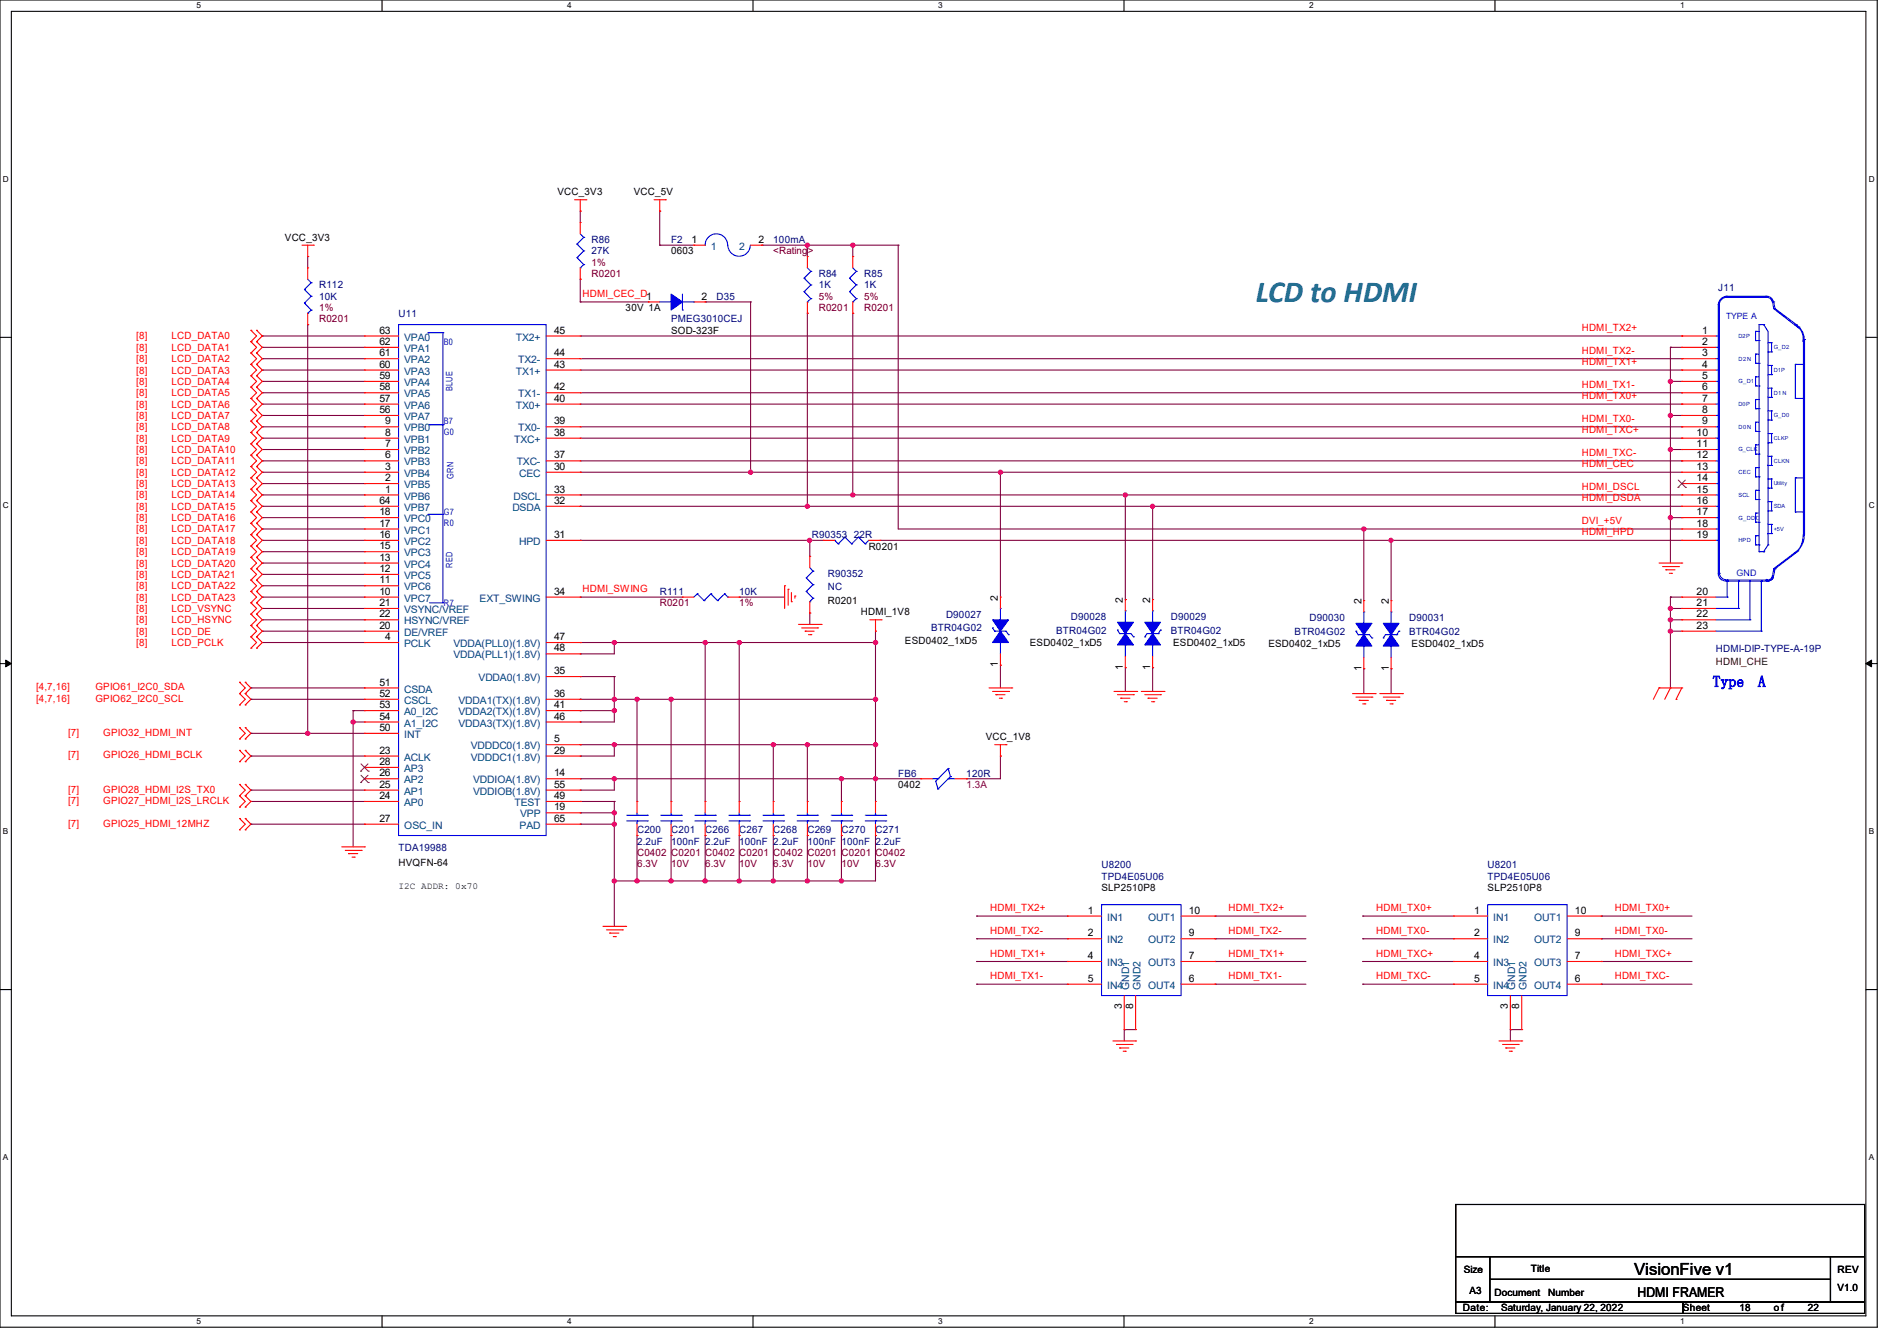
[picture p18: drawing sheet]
<svg xmlns="http://www.w3.org/2000/svg" width="297mm" height="210mm" viewBox="0 0 297 210" stroke-linecap="round" stroke-linejoin="round" font-family="sans-serif">
<defs><g id="words">
<text font-size="4.8" fill="#008080" x="196.6" y="47.2">LCD to HDMI</text>
<text font-size="2.6" x="255.9" y="199.7">VisionFive v1</text>
<g font-size="2.5" fill="#00f">
<text x="268.1" y="107.6">Type</text>
<text x="275.2" y="107.6">A</text>
</g>
<text font-size="2.1" x="256.4" y="203.2">HDMI FRAMER</text>
<g font-size="1.6">
<text x="87.3" y="30.6">VCC_3V3</text>
<text x="99.2" y="30.6">VCC_5V</text>
<text x="44.6" y="37.7">VCC_3V3</text>
<text x="105.1" y="39.8">0603</text>
<text x="108.3" y="38">1</text>
<text x="118.7" y="38">2</text>
<text x="109.9" y="46.9">2</text>
<text x="59.4" y="52.2">63</text>
<text x="86.7" y="52.2">45</text>
<text x="98" y="48.7">30V 1A</text>
<text x="105.1" y="52.3">SOD-323F</text>
<text x="266.5" y="52.2">1</text>
<text x="59.4" y="54">62</text>
<text x="59.4" y="55.8">61</text>
<text x="59.4" y="57.6">60</text>
<text x="59.4" y="59.4">59</text>
<text x="86.7" y="57.6">43</text>
<text x="86.7" y="55.8">44</text>
<text x="266.5" y="54">2</text>
<text x="266.5" y="55.8">3</text>
<text x="266.5" y="57.6">4</text>
<text x="266.5" y="59.4">5</text>
<text x="59.4" y="61.1">58</text>
<text x="59.4" y="62.9">57</text>
<text x="59.4" y="64.7">56</text>
<text x="86.7" y="62.9">40</text>
<text x="86.7" y="61.1">42</text>
<text x="266.5" y="61.1">6</text>
<text x="266.5" y="62.9">7</text>
<text x="266.5" y="64.7">8</text>
<text x="60.3" y="66.5">9</text>
<text x="60.3" y="68.2">8</text>
<text x="60.3" y="70">7</text>
<text x="60.3" y="71.8">6</text>
<text x="86.7" y="68.2">38</text>
<text x="86.7" y="71.8">37</text>
<text x="86.7" y="66.5">39</text>
<text x="265.6" y="68.2">10</text>
<text x="265.6" y="70">11</text>
<text x="265.6" y="71.8">12</text>
<text x="266.5" y="66.5">9</text>
<text x="60.3" y="73.6">3</text>
<text x="60.3" y="75.4">2</text>
<text x="60.3" y="77.1">1</text>
<text x="86.7" y="77.1">33</text>
<text x="86.7" y="73.6">30</text>
<text x="265.6" y="73.6">13</text>
<text x="265.6" y="75.4">14</text>
<text x="265.6" y="77.1">15</text>
<text x="59.4" y="78.9">64</text>
<text x="59.4" y="80.7">18</text>
<text x="59.4" y="82.5">17</text>
<text x="86.7" y="78.9">32</text>
<text x="265.6" y="78.9">16</text>
<text x="265.6" y="80.7">17</text>
<text x="265.6" y="82.5">18</text>
<text x="59.4" y="84.2">16</text>
<text x="59.4" y="86">15</text>
<text x="59.4" y="87.8">13</text>
<text x="59.4" y="89.6">12</text>
<text x="86.7" y="84.2">31</text>
<text x="136" y="86.1">R0201</text>
<text x="265.6" y="84.2">19</text>
<text x="59.4" y="91.4">11</text>
<text x="59.4" y="93.1">10</text>
<text x="59.4" y="94.9">21</text>
<text x="86.7" y="93.1">34</text>
<text x="129.6" y="94.6">R0201</text>
<text x="156.3" y="94.1" transform="rotate(-90 156.3 94.1)">2</text>
<text x="175.8" y="94.4" transform="rotate(-90 175.8 94.4)">2</text>
<text x="180.1" y="94.4" transform="rotate(-90 180.1 94.4)">2</text>
<text x="213.2" y="94.6" transform="rotate(-90 213.2 94.6)">2</text>
<text x="217.4" y="94.6" transform="rotate(-90 217.4 94.6)">2</text>
<text x="265.6" y="93.1">20</text>
<text x="265.6" y="94.9">21</text>
<text x="59.4" y="96.7">22</text>
<text x="59.4" y="98.5">20</text>
<text x="60.3" y="100.2">4</text>
<text x="86.7" y="100.2">47</text>
<text x="134.8" y="96.4">HDMI_1V8</text>
<text x="141.7" y="100.8">ESD0402_1xD5</text>
<text x="161.2" y="101.2">ESD0402_1xD5</text>
<text x="183.7" y="101.2">ESD0402_1xD5</text>
<text x="198.6" y="101.3">ESD0402_1xD5</text>
<text x="221" y="101.3">ESD0402_1xD5</text>
<text x="265.6" y="96.7">22</text>
<text x="265.6" y="98.5">23</text>
<text x="59.4" y="107.4">51</text>
<text x="86.7" y="105.6">35</text>
<text x="86.7" y="102">48</text>
<text x="156.3" y="104.5" transform="rotate(-90 156.3 104.5)">1</text>
<text x="175.8" y="104.9" transform="rotate(-90 175.8 104.9)">1</text>
<text x="180.1" y="104.9" transform="rotate(-90 180.1 104.9)">1</text>
<text x="213.2" y="105.1" transform="rotate(-90 213.2 105.1)">1</text>
<text x="217.4" y="105.1" transform="rotate(-90 217.4 105.1)">1</text>
<text x="59.4" y="109.1">52</text>
<text x="59.4" y="110.9">53</text>
<text x="59.4" y="112.7">54</text>
<text x="86.7" y="109.1">36</text>
<text x="86.7" y="110.9">41</text>
<text x="86.7" y="112.7">46</text>
<text x="59.4" y="114.5">50</text>
<text x="59.4" y="118">23</text>
<text x="59.4" y="119.8">28</text>
<text x="86.7" y="116.2">5</text>
<text x="86.7" y="118">29</text>
<text x="154.3" y="115.9">VCC_1V8</text>
<text x="59.4" y="125.1">24</text>
<text x="59.4" y="123.4">25</text>
<text x="59.4" y="121.6">26</text>
<text x="86.7" y="121.6">14</text>
<text x="86.7" y="125.1">49</text>
<text x="86.7" y="123.4">55</text>
<text x="140.6" y="123.4">0402</text>
<text x="59.4" y="128.7">27</text>
<text x="86.7" y="126.9">19</text>
<text x="86.7" y="128.7">65</text>
<text x="62.4" y="135.7">HVQFN-64</text>
<text x="170.3" y="143.1">1</text>
<text x="172.5" y="139.6">SLP2510P8</text>
<text x="186.1" y="143.1">10</text>
<text x="230.8" y="143.1">1</text>
<text x="232.9" y="139.6">SLP2510P8</text>
<text x="246.6" y="143.1">10</text>
<text x="170.3" y="146.6">2</text>
<text x="186.1" y="146.6">9</text>
<text x="230.8" y="146.6">2</text>
<text x="246.6" y="146.6">9</text>
<text x="170.3" y="150.2">4</text>
<text x="170.3" y="153.8">5</text>
<text x="186.1" y="153.8">6</text>
<text x="186.1" y="150.2">7</text>
<text x="230.8" y="150.2">4</text>
<text x="230.8" y="153.8">5</text>
<text x="246.6" y="153.8">6</text>
<text x="246.6" y="150.2">7</text>
<text x="175.6" y="158" transform="rotate(-90 175.6 158)">3</text>
<text x="177.4" y="158" transform="rotate(-90 177.4 158)">8</text>
<text x="236.1" y="158" transform="rotate(-90 236.1 158)">3</text>
<text x="237.9" y="158" transform="rotate(-90 237.9 158)">8</text>
<text x="229.2" y="199.3">Size</text>
<text x="230.1" y="202.7">A3</text>
<text x="234" y="202.9">Document</text>
<text x="239.7" y="199.1">Title</text>
<text x="242.4" y="202.9">Number</text>
<text x="287.7" y="202.2">V1.0</text>
<text x="287.7" y="199.3">REV</text>
<text x="229" y="205.4">Date:</text>
<text x="235" y="205.4">Saturday, January 22, 2022</text>
<text x="263.5" y="205.4">Sheet</text>
<text x="272.4" y="205.4">18</text>
<text x="277.7" y="205.4">o f</text>
<text x="283" y="205.4">22</text>
</g>
<g font-size="1.6" fill="#000080">
<text x="92.6" y="38.1">R86</text>
<text x="92.6" y="39.8">27K</text>
<text x="105.1" y="38.1">F2</text>
<text x="121.1" y="38.1">100mA</text>
<text x="50" y="45.2">R112</text>
<text x="50" y="46.9">10K</text>
<text x="112.2" y="46.9">D35</text>
<text x="128.2" y="43.4">R84</text>
<text x="128.2" y="45.2">1K</text>
<text x="135.3" y="43.4">R85</text>
<text x="135.3" y="45.2">1K</text>
<text x="269" y="45.5">J11</text>
<text x="62.4" y="49.6">U11</text>
<text x="105.1" y="50.5">PMEG3010CEJ</text>
<text x="127.1" y="84.3">R90353 22R</text>
<text x="103.3" y="93.2">R111</text>
<text x="115.7" y="93.2">10K</text>
<text x="129.6" y="90.3">R90352</text>
<text x="129.6" y="92.5">NC</text>
<text x="145.8" y="98.9">BTR04G02</text>
<text x="148.1" y="96.7">D90027</text>
<text x="165.4" y="99.2">BTR04G02</text>
<text x="167.7" y="97.1">D90028</text>
<text x="183.3" y="97.1">D90029</text>
<text x="183.3" y="99.2">BTR04G02</text>
<text x="202.7" y="99.4">BTR04G02</text>
<text x="205" y="97.3">D90030</text>
<text x="220.6" y="97.3">D90031</text>
<text x="220.6" y="99.4">BTR04G02</text>
<text x="268.6" y="102.1">HDMI-DIP-TYPE-A-19P</text>
<text x="140.6" y="121.6">FB6</text>
<text x="151.3" y="121.6">120R</text>
<text x="99.7" y="130.5">C200</text>
<text x="105.1" y="130.5">C201</text>
<text x="110.4" y="130.5">C266</text>
<text x="115.7" y="130.5">C267</text>
<text x="121.1" y="130.5">C268</text>
<text x="126.4" y="130.5">C269</text>
<text x="131.7" y="130.5">C270</text>
<text x="137.1" y="130.5">C271</text>
<text x="62.4" y="133.3">TDA19988</text>
<text x="99.7" y="132.3">2.2uF</text>
<text x="105.1" y="132.3">100nF 2.2uF</text>
<text x="115.7" y="132.3">100nF 2.2uF</text>
<text x="126.4" y="132.3">100nF 100nF 2.2uF</text>
<text x="172.5" y="136">U8200</text>
<text x="172.5" y="137.8">TPD4E05U06</text>
<text x="232.9" y="136">U8201</text>
<text x="232.9" y="137.8">TPD4E05U06</text>
</g>
<g font-size="1.6" fill="#800000">
<text x="92.6" y="41.6">1%</text>
<text x="121.1" y="39.8">&lt;Rating&gt;</text>
<text x="92.6" y="43.4">R0201</text>
<text x="128.2" y="46.9">5%</text>
<text x="135.3" y="46.9">5%</text>
<text x="50" y="48.7">1%</text>
<text x="50" y="50.5">R0201</text>
<text x="128.2" y="48.7">R0201</text>
<text x="135.3" y="48.7">R0201</text>
<text x="103.3" y="95">R0201</text>
<text x="115.7" y="95">1%</text>
<text x="99.7" y="134.1">C0402 C0201 C0402 C0201 C0402 C0201 C0201 C0402</text>
<text x="99.7" y="135.8">6.3V</text>
<text x="105.1" y="135.8">10V</text>
<text x="110.4" y="135.8">6.3V</text>
<text x="115.7" y="135.8">10V</text>
<text x="121.1" y="135.8">6.3V</text>
<text x="126.4" y="135.8">10V</text>
<text x="131.7" y="135.8">10V</text>
<text x="137.1" y="135.8">6.3V</text>
</g>
<g font-size="1.6" fill="#004080">
<text x="111.3" y="39.1">1</text>
<text x="115.7" y="39.1">2</text>
<text x="63.3" y="53.3">VPA0</text>
<text x="80.8" y="53.3">TX2+</text>
<text x="63.3" y="55.1">VPA1</text>
<text x="63.3" y="56.9">VPA2</text>
<text x="63.3" y="58.7">VPA3</text>
<text x="80.8" y="58.7">TX1+</text>
<text x="81.2" y="56.9">TX2-</text>
<text x="63.3" y="60.5">VPA4</text>
<text x="63.3" y="62.2">VPA5</text>
<text x="63.3" y="64">VPA6</text>
<text x="63.3" y="65.8">VPA7</text>
<text x="80.8" y="64">TX0+</text>
<text x="81.2" y="62.2">TX1-</text>
<text x="63.3" y="67.6">VPB0</text>
<text x="63.3" y="69.3">VPB1</text>
<text x="63.3" y="71.1">VPB2</text>
<text x="80.5" y="69.3">TXC+</text>
<text x="81.2" y="67.6">TX0-</text>
<text x="63.3" y="72.9">VPB3</text>
<text x="63.3" y="74.7">VPB4</text>
<text x="63.3" y="76.5">VPB5</text>
<text x="80.9" y="72.9">TXC-</text>
<text x="81.3" y="74.7">CEC</text>
<text x="63.3" y="78.2">VPB6</text>
<text x="63.3" y="80">VPB7</text>
<text x="63.3" y="81.8">VPC0</text>
<text x="63.3" y="83.6">VPC1</text>
<text x="80.2" y="80">DSDA</text>
<text x="80.4" y="78.2">DSCL</text>
<text x="63.3" y="85.3">VPC2</text>
<text x="63.3" y="87.1">VPC3</text>
<text x="63.3" y="88.9">VPC4</text>
<text x="81.3" y="85.3">HPD</text>
<text x="63.3" y="90.7">VPC5</text>
<text x="63.3" y="92.5">VPC6</text>
<text x="63.3" y="94.2">VPC7</text>
<text x="75.1" y="94.2">EXT_SWING</text>
<text x="63.3" y="96">VSYNC/VREF</text>
<text x="63.3" y="97.8">HSYNC/VREF</text>
<text x="63.3" y="99.6">DE/VREF</text>
<text x="63.3" y="101.3">PCLK</text>
<text x="71" y="101.3">VDDA(PLL0)(1.8V)</text>
<text x="71" y="103.1">VDDA(PLL1)(1.8V)</text>
<text x="74.9" y="106.7">VDDA0(1.8V)</text>
<text x="63.3" y="110.2">CSCL</text>
<text x="63.3" y="108.5">CSDA</text>
<text x="63.3" y="112">A0_I2C</text>
<text x="63.3" y="113.8">A1_I2C</text>
<text x="71.8" y="110.2">VDDA1(TX)(1.8V)</text>
<text x="71.8" y="112">VDDA2(TX)(1.8V)</text>
<text x="71.8" y="113.8">VDDA3(TX)(1.8V)</text>
<text x="63.3" y="115.6">INT</text>
<text x="63.3" y="119.1">ACLK</text>
<text x="73.7" y="117.4">VDDDC0(1.8V)</text>
<text x="73.7" y="119.1">VDDDC1(1.8V)</text>
<text x="63.3" y="124.5">AP1</text>
<text x="63.3" y="122.7">AP2</text>
<text x="63.3" y="120.9">AP3</text>
<text x="74.1" y="122.7">VDDIOA(1.8V)</text>
<text x="74.1" y="124.5">VDDIOB(1.8V)</text>
<text x="63.3" y="126.2">AP0</text>
<text x="63.3" y="129.8">OSC_IN</text>
<text x="80.6" y="126.2">TEST</text>
<text x="81.4" y="129.8">PAD</text>
<text x="81.4" y="128">VPP</text>
<text x="173.4" y="144.2">IN1</text>
<text x="173.4" y="147.7">IN2</text>
<text x="179.7" y="147.7">OUT2</text>
<text x="179.7" y="144.2">OUT1</text>
<text x="233.8" y="144.2">IN1</text>
<text x="233.8" y="147.7">IN2</text>
<text x="240.2" y="147.7">OUT2</text>
<text x="240.2" y="144.2">OUT1</text>
<text x="173.4" y="151.3">IN3</text>
<text x="173.4" y="154.9">IN4</text>
<text x="176.8" y="155" transform="rotate(-90 176.8 155)">GND1</text>
<text x="178.6" y="155" transform="rotate(-90 178.6 155)">GND2</text>
<text x="179.7" y="154.9">OUT4</text>
<text x="179.7" y="151.3">OUT3</text>
<text x="233.8" y="151.3">IN3</text>
<text x="233.8" y="154.9">IN4</text>
<text x="237.2" y="155" transform="rotate(-90 237.2 155)">GND1</text>
<text x="239" y="155" transform="rotate(-90 239 155)">GND2</text>
<text x="240.2" y="154.9">OUT4</text>
<text x="240.2" y="151.3">OUT3</text>
</g>
<g font-size="1.6" fill="#f00">
<text x="91.2" y="46.5">HDMI_CEC_D1</text>
<text x="21.3" y="53.2">[8]</text>
<text x="26.8" y="53.2">LCD_DATA0</text>
<text x="247.6" y="51.9">HDMI_TX2+</text>
<text x="21.3" y="54.9">[8]</text>
<text x="21.3" y="56.7">[8]</text>
<text x="21.3" y="58.5">[8]</text>
<text x="26.8" y="54.9">LCD_DATA1</text>
<text x="26.8" y="56.7">LCD_DATA2</text>
<text x="26.8" y="58.5">LCD_DATA3</text>
<text x="247.6" y="55.4">HDMI_TX2-</text>
<text x="247.6" y="57.2">HDMI_TX1+</text>
<text x="21.3" y="60.3">[8]</text>
<text x="21.3" y="62.1">[8]</text>
<text x="21.3" y="63.8">[8]</text>
<text x="21.3" y="65.6">[8]</text>
<text x="26.8" y="60.3">LCD_DATA4</text>
<text x="26.8" y="62.1">LCD_DATA5</text>
<text x="26.8" y="63.8">LCD_DATA6</text>
<text x="26.8" y="65.6">LCD_DATA7</text>
<text x="247.6" y="60.7">HDMI_TX1-</text>
<text x="247.6" y="62.5">HDMI_TX0+</text>
<text x="21.3" y="67.4">[8]</text>
<text x="21.3" y="69.2">[8]</text>
<text x="21.3" y="70.9">[8]</text>
<text x="26.8" y="67.4">LCD_DATA8</text>
<text x="26.8" y="69.2">LCD_DATA9</text>
<text x="26.8" y="70.9">LCD_DATA10</text>
<text x="247.6" y="66.1">HDMI_TX0-</text>
<text x="247.6" y="67.9">HDMI_TXC+</text>
<text x="247.6" y="71.4">HDMI_TXC-</text>
<text x="21.3" y="72.7">[8]</text>
<text x="21.3" y="74.5">[8]</text>
<text x="21.3" y="76.3">[8]</text>
<text x="26.8" y="72.7">LCD_DATA11</text>
<text x="26.8" y="74.5">LCD_DATA12</text>
<text x="26.8" y="76.3">LCD_DATA13</text>
<text x="247.6" y="73.2">HDMI_CEC</text>
<text x="247.6" y="76.7">HDMI_DSCL</text>
<text x="21.3" y="78.1">[8]</text>
<text x="21.3" y="79.8">[8]</text>
<text x="21.3" y="81.6">[8]</text>
<text x="21.3" y="83.4">[8]</text>
<text x="26.8" y="78.1">LCD_DATA14</text>
<text x="26.8" y="79.8">LCD_DATA15</text>
<text x="26.8" y="81.6">LCD_DATA16</text>
<text x="26.8" y="83.4">LCD_DATA17</text>
<text x="247.6" y="78.5">HDMI_DSDA</text>
<text x="247.6" y="82.1">DVI_+5V</text>
<text x="247.6" y="83.9">HDMI_HPD</text>
<text x="21.3" y="85.2">[8]</text>
<text x="21.3" y="87">[8]</text>
<text x="21.3" y="88.7">[8]</text>
<text x="26.8" y="85.2">LCD_DATA18</text>
<text x="26.8" y="87">LCD_DATA19</text>
<text x="26.8" y="88.7">LCD_DATA20</text>
<text x="21.3" y="95.8">[8]</text>
<text x="21.3" y="90.5">[8]</text>
<text x="21.3" y="92.3">[8]</text>
<text x="21.3" y="94.1">[8]</text>
<text x="26.8" y="95.8">LCD_VSYNC</text>
<text x="26.8" y="90.5">LCD_DATA21</text>
<text x="26.8" y="92.3">LCD_DATA22</text>
<text x="26.8" y="94.1">LCD_DATA23</text>
<text x="91.2" y="92.8">HDMI_SWING</text>
<text x="21.3" y="97.6">[8]</text>
<text x="21.3" y="99.4">[8]</text>
<text x="21.3" y="101.2">[8]</text>
<text x="26.8" y="97.6">LCD_HSYNC</text>
<text x="26.8" y="99.4">LCD_DE</text>
<text x="26.8" y="101.2">LCD_PCLK</text>
<text x="5.7" y="109.9">[4,7,16]</text>
<text x="5.7" y="108.1">[4,7,16]</text>
<text x="14.9" y="109.9">GPIO62_I2C0_SCL</text>
<text x="14.9" y="108.1">GPIO61_I2C0_SDA</text>
<text x="10.7" y="118.8">[7]</text>
<text x="10.7" y="115.2">[7]</text>
<text x="16.2" y="118.8">GPIO26_HDMI_BCLK</text>
<text x="16.2" y="115.2">GPIO32_HDMI_INT</text>
<text x="10.7" y="125.9">[7]</text>
<text x="10.7" y="124.1">[7]</text>
<text x="16.2" y="125.9">GPIO27_HDMI_I2S_LRCLK</text>
<text x="16.2" y="124.1">GPIO28_HDMI_I2S_TX0</text>
<text x="10.7" y="129.5">[7]</text>
<text x="16.2" y="129.5">GPIO25_HDMI_12MHZ</text>
<text x="155" y="142.7">HDMI_TX2+</text>
<text x="192.4" y="142.7">HDMI_TX2+</text>
<text x="215.5" y="142.7">HDMI_TX0+</text>
<text x="252.8" y="142.7">HDMI_TX0+</text>
<text x="155" y="146.3">HDMI_TX2-</text>
<text x="155" y="149.8">HDMI_TX1+</text>
<text x="192.4" y="149.8">HDMI_TX1+</text>
<text x="192.4" y="146.3">HDMI_TX2-</text>
<text x="215.5" y="146.3">HDMI_TX0-</text>
<text x="215.5" y="149.8">HDMI_TXC+</text>
<text x="252.8" y="146.3">HDMI_TX0-</text>
<text x="252.8" y="149.8">HDMI_TXC+</text>
<text x="155" y="153.4">HDMI_TX1-</text>
<text x="192.4" y="153.4">HDMI_TX1-</text>
<text x="215.5" y="153.4">HDMI_TXC-</text>
<text x="252.8" y="153.4">HDMI_TXC-</text>
</g>
<text font-size="1.6" fill="#400000" x="268.6" y="104.2">HDMI_CHE</text>
<text font-size="1.6" fill="#800040" x="151.3" y="123.4">1.3A</text>
<text font-size="1.5" x="62.4" y="139.2">I2C ADDR: 0x70</text>
<g font-size="1.4" fill="#00f">
<text x="69.5" y="54">B0</text>
<text x="270.3" y="50">TYPE A</text>
<text x="70.8" y="61.2" transform="rotate(-90 70.8 61.2)">BLUE</text>
<text x="69.5" y="68.2">G0</text>
<text x="69.5" y="66.4">B7</text>
<text x="71" y="75" transform="rotate(-90 71 75)">GRN</text>
<text x="69.5" y="80.6">G7</text>
<text x="69.5" y="82.4">R0</text>
<text x="70.8" y="88.9" transform="rotate(-90 70.8 88.9)">RED</text>
<text x="69.5" y="94.9">R7</text>
<text x="271.9" y="90.2">GND</text>
</g>
<g font-size="1.3">
<text x="30.8" y="1.3">5</text>
<text x="88.8" y="1.3">4</text>
<text x="146.9" y="1.3">3</text>
<text x="205" y="1.3">2</text>
<text x="263.1" y="1.3">1</text>
<text x=".5" y="28.4">D</text>
<text x="292.6" y="28.4">D</text>
<text x=".5" y="79.5">C</text>
<text x="292.6" y="79.5">C</text>
<text x=".5" y="130.6">B</text>
<text x="292.6" y="130.6">B</text>
<text x=".5" y="181.7">A</text>
<text x="292.6" y="181.7">A</text>
<text x="30.8" y="207.4">5</text>
<text x="88.8" y="207.4">4</text>
<text x="146.9" y="207.4">3</text>
<text x="205" y="207.4">2</text>
<text x="263.1" y="207.4">1</text>
</g>
<g font-size=".9" fill="#00f">
<text x="272.2" y="52.9">D2P</text>
<text x="272.2" y="56.5">D2N</text>
<text x="277.7" y="54.7">G_D2</text>
<text x="277.7" y="58.3">D1P</text>
<text x="272.2" y="60">G_D1</text>
<text x="272.2" y="63.6">D0P</text>
<text x="277.7" y="61.8">D1N</text>
<text x="277.7" y="65.4">G_D0</text>
<text x="272.2" y="70.7">G_CLK</text>
<text x="272.2" y="67.1">D0N</text>
<text x="272.2" y="74.3">CEC</text>
<text x="272.2" y="77.8">SCL</text>
<text x="277.7" y="72.5">CLKN</text>
<text x="272.2" y="81.4">G_DDC</text>
<text x="277.7" y="79.6">SDA</text>
<text x="277.7" y="83.1">+5V</text>
<text x="272.2" y="84.9">HPD</text>
</g>
<g font-size=".8" fill="#00f">
<text x="277.7" y="68.9">CLKP</text>
<text x="277.7" y="76">Utility</text>
</g>
</g></defs>
<path d="M0 0h293.9v207.9h-293.9zM1.8 1.8h290.3v204.3h-290.3z" fill="none" stroke="#000" stroke-width=".17"/>
<g fill="#fff">
<path d="M30.8 .2h.7v1.4h-.7z"/>
<path d="M30.8 206.2h.7v1.4h-.7z"/>
</g>
<path d="M59.8 0v1.8M59.8 206.1v1.8" fill="none" stroke="#000" stroke-width=".17"/>
<g fill="#fff">
<path d="M88.8 .2h.7v1.4h-.7z"/>
<path d="M88.8 206.2h.7v1.4h-.7z"/>
</g>
<path d="M117.9 0v1.8M117.9 206.1v1.8" fill="none" stroke="#000" stroke-width=".17"/>
<g fill="#fff">
<path d="M146.9 .2h.7v1.4h-.7z"/>
<path d="M146.9 206.2h.7v1.4h-.7z"/>
</g>
<path d="M176 0v1.8M176 206.1v1.8" fill="none" stroke="#000" stroke-width=".17"/>
<g fill="#fff">
<path d="M205 .2h.7v1.4h-.7z"/>
<path d="M205 206.2h.7v1.4h-.7z"/>
</g>
<path d="M234.1 0v1.8M234.1 206.1v1.8" fill="none" stroke="#000" stroke-width=".17"/>
<g fill="#fff">
<path d="M263.1 .2h.6v1.4h-.6z"/>
<path d="M263.1 206.2h.6v1.4h-.6z"/>
<path d="M.5 27.3h.9v1.4h-.9z"/>
<path d="M292.6 27.3h.9v1.4h-.9z"/>
<path d="M.5 78.4h.9v1.4h-.9z"/>
<path d="M292.6 78.4h.9v1.4h-.9z"/>
</g>
<path d="M0 52.8h1.8M292.1 52.8h1.8" fill="none" stroke="#000" stroke-width=".17"/>
<g fill="#fff">
<path d="M.5 129.5h.8v1.4h-.8z"/>
<path d="M292.6 129.5h.8v1.4h-.8z"/>
</g>
<path d="M0 103.9h1.8M292.1 103.9h1.8" fill="none" stroke="#000" stroke-width=".17"/>
<path d="M.9 103.4l.9 .5-.9 .5zM292.1 103.9l.9-.5v1z" fill="#000" stroke="#000" stroke-width=".16"/>
<g fill="#fff">
<path d="M.5 180.5h.8v1.4h-.8z"/>
<path d="M292.6 180.5h.8v1.4h-.8z"/>
</g>
<path d="M0 155h1.8M292.1 155h1.8M227.9 188.6h64v8.2h-64zM227.9 196.8h5.4v7.1h-5.4zM233.3 196.8h53.3v3.6h-53.3zM286.6 196.8h5.3v7.1h-5.3zM227.9 203.9h35.6v1.8h-35.6zM233.3 200.4h53.3v3.5h-53.3zM263.5 203.9h28.4v1.8h-28.4z" fill="none" stroke="#000" stroke-width=".17"/>
<g fill="none" stroke="#800040" stroke-width=".17">
<path d="M90.8 33.1h.1M90.8 33.1v1.7M103.3 33.1h.1M103.3 38.4h.1M103.3 33.1v5.3M103.3 38.4h5.3M119.3 38.4h.1M119.3 38.4h21.3M126.4 38.4h.1M126.4 38.4v1.8M133.5 38.4h.1M133.5 38.4v1.8"/>
<path d="M140.6 38.4h.1M140.6 38.4v44.4h122.7M41.1 52.6h.1M41.1 54.4h.1M41.1 56.2h.1M41.1 58h.1M41.1 59.7h.1M41.1 52.6h16M41.1 54.4h16M41.1 56.2h16M41.1 58h16M41.1 59.7h16"/>
<path d="M48.2 40.2h.1M48.2 50.8h.1M48.2 40.2v1.8M48.2 50.8v64.1M90.8 43.7h.1M90.8 47.3h.1M90.8 43.7v3.6M90.8 47.3h10.7M90.8 52.6h172.5M90.8 56.2h172.5M90.8 58h172.5M110.4 47.3h.1"/>
<path d="M110.4 47.3h7.1M117.5 47.3h.1M117.5 47.3v26.7M126.4 49.1h.1M126.4 49.1v30.2M133.5 49.1h.1M133.5 49.1v28.4M261.5 54.4h.1M261.5 59.7h.1M261.5 54.4v33.8M261.5 54.4h1.8M261.5 59.7h1.8"/>
<path d="M263.3 52.6h.1M263.3 56.2h.1M263.3 58h.1M41.1 66.8h.1M41.1 68.6h.1M41.1 70.4h.1M41.1 72.2h.1M41.1 74h.1M41.1 75.7h.1M41.1 77.5h.1M41.1 79.3h.1M41.1 61.5h.1"/>
<path d="M41.1 63.3h.1M41.1 65.1h.1M41.1 61.5h16M41.1 63.3h16M41.1 65.1h16M41.1 66.8h16M41.1 68.6h16M41.1 70.4h16M41.1 72.2h16M41.1 74h16M41.1 75.7h16M41.1 77.5h16"/>
<path d="M41.1 79.3h16M90.8 74h.1M90.8 77.5h.1M90.8 79.3h.1M90.8 61.5h172.5M90.8 63.3h172.5M90.8 66.8h172.5M90.8 68.6h172.5M90.8 72.2h172.5M90.8 74h172.5M90.8 77.5h172.5M90.8 79.3h172.5"/>
<path d="M117.5 74h.1M156.6 74h.1M156.6 74v19.5M176.2 77.5h.1M176.2 77.5v16.4M180.5 79.3h.1M180.5 79.3v14.6M261.5 65.1h.1M261.5 70.4h.1M261.5 65.1h1.8M261.5 70.4h1.8M263.3 61.5h.1"/>
<path d="M263.3 63.3h.1M263.3 66.8h.1M263.3 68.6h.1M263.3 72.2h.1M263.3 77.5h.1M41.1 95.3h.1M41.1 97.1h.1M41.1 98.8h.1M41.1 81.1h.1M41.1 82.8h.1M41.1 84.6h.1M41.1 86.4h.1"/>
<path d="M41.1 88.2h.1M41.1 90h.1M41.1 91.7h.1M41.1 93.5h.1M41.1 81.1h16M41.1 82.8h16M41.1 93.5h16M41.1 95.3h16M41.1 97.1h16M41.1 98.8h16M41.1 84.6h16M41.1 86.4h16"/>
<path d="M41.1 88.2h16M41.1 90h16M41.1 91.7h16M90.8 93.5h.1M90.8 84.6h.1M90.8 93.5h16M90.8 84.6h38.1M115.7 93.5h.1M115.7 93.5h7.2M126.8 84.6h.1M126.8 96h.1M126.8 84.6v2.5"/>
<path d="M126.8 96v1.8M137.1 98.8h.1M137.1 98.8v26.7M137.8 84.6h125.5M176.2 93.9h.1M213.5 82.8h.1M213.5 82.8v11.3M217.8 84.6h.1M217.8 84.6v9.5M261.5 81.1h.1M261.5 93.5h.1M261.5 95.3h.1"/>
<path d="M261.5 97.1h.1M261.5 98.8h.1M261.5 93.5v14.2M261.5 81.1h1.8M261.5 93.5h1.8M261.5 95.3h1.8M261.5 97.1h1.8M261.5 98.8h1.8M39.3 107.7h.1M39.3 109.5h.1M39.3 114.9h.1M39.3 118.4h.1"/>
<path d="M39.3 107.7h17.8M39.3 109.5h17.8M39.3 114.9h17.8M39.3 118.4h17.8M41.1 100.6h.1M41.1 100.6h16M48.2 114.9h.1M55.3 111.3h.1M55.3 113.1h.1M55.3 111.3v21.3M55.3 111.3h1.8M55.3 113.1h1.8"/>
<path d="M90.8 100.6h.1M90.8 102.4h.1M90.8 106h.1M90.8 109.5h.1M90.8 111.3h.1M90.8 113.1h.1M90.8 116.6h.1M90.8 118.4h.1M90.8 100.6h46.3M90.8 106h5.4M90.8 109.5h46.3M90.8 111.3h5.4"/>
<path d="M90.8 116.6h46.3M96.2 100.6h.1M96.2 106h.1M96.2 109.5h.1M96.2 111.3h.1M96.2 116.6h.1M96.2 100.6v1.8h-5.4M96.2 106v7.1h-5.4M96.2 116.6v1.8h-5.4M99.7 109.5h.1M99.7 109.5v16M105.1 109.5h.1"/>
<path d="M105.1 109.5v16M110.4 100.6h.1M110.4 100.6v24.9M115.7 100.6h.1M115.7 100.6v24.9M121.1 116.6h.1M121.1 116.6v8.9M126.4 116.6h.1M126.4 116.6v8.9M137.1 100.6h.1M137.1 109.5h.1M137.1 116.6h.1"/>
<path d="M156.6 118.4h.1M156.6 104.2h.1M156.6 104.2v3.5M156.6 118.4v3.6h-5.3M176.2 104.6h.1M176.2 104.6v3.7M180.5 104.6h.1M180.5 104.6v3.7M213.5 104.7h.1M213.5 104.7v3.9M217.8 104.7h.1M217.8 104.7v3.9"/>
<path d="M39.3 123.7h.1M39.3 125.5h.1M39.3 129.1h.1M39.3 123.7h17.8M39.3 125.5h17.8M39.3 129.1h17.8M90.8 122h.1M90.8 123.7h.1M90.8 125.5h.1M90.8 127.3h.1M90.8 129.1h.1M90.8 122h53.4"/>
<path d="M90.8 125.5h5.4M90.8 127.3h5.4M90.8 129.1h5.4M96.2 122h.1M96.2 125.5h.1M96.2 127.3h.1M96.2 129.1h.1M96.2 138h.1M96.2 122v1.7h-5.4M96.2 125.5v19.6M99.7 130.9h.1M99.7 138h.1"/>
<path d="M99.7 130.9v7.1M105.1 130.9h.1M105.1 138h.1M105.1 130.9v7.1M110.4 130.9h.1M110.4 138h.1M110.4 130.9v7.1M115.7 130.9h.1M115.7 138h.1M115.7 130.9v7.1M121.1 130.9h.1M121.1 138h.1"/>
<path d="M121.1 130.9v7.1M126.4 130.9h.1M126.4 138h.1M126.4 130.9v7.1M131.7 122h.1M131.7 130.9h.1M131.7 138h.1M131.7 122v3.5M131.7 130.9v7.1M137.1 122h.1M137.1 130.9h.1M137.1 130.9v7.1h-40.9"/>
<path d="M151.3 122h.1M152.9 147h.1M152.9 150.6h.1M152.9 154.1h.1M152.9 143.5h.1M152.9 147h14.2M152.9 154.1h14.2M152.9 150.6h14.2M152.9 143.5h14.2M190.2 143.5h.1M190.2 150.6h.1M190.2 147h.1"/>
<path d="M190.2 154.1h.1M190.2 147h14.3M190.2 154.1h14.3M190.2 150.6h14.3M190.2 143.5h14.3M213.4 154.1h.1M213.4 143.5h.1M213.4 147h.1M213.4 150.6h.1M213.4 147h14.2M213.4 154.1h14.2M213.4 150.6h14.2"/>
<path d="M213.4 143.5h14.2M250.7 147h.1M250.7 154.1h.1M250.7 150.6h.1M250.7 143.5h.1M250.7 147h14.2M250.7 154.1h14.2M250.7 150.6h14.2M250.7 143.5h14.2M176 161.2h.1M176 161.2h1.8M176 161.2v1.8"/>
<path d="M236.5 161.2h.1M236.5 161.2h1.8M236.5 161.2v1.8"/>
</g>
<g fill="#f0f" stroke="#f0f" stroke-width=".17">
<circle cx="133.5" cy="38.4" r=".33"/>
<circle cx="126.4" cy="38.4" r=".33"/>
<circle cx="261.5" cy="59.7" r=".33"/>
<circle cx="261.5" cy="65.1" r=".33"/>
<circle cx="261.5" cy="81.1" r=".33"/>
<circle cx="261.5" cy="70.4" r=".33"/>
<circle cx="156.6" cy="74" r=".33"/>
<circle cx="117.5" cy="74" r=".33"/>
<circle cx="133.5" cy="77.5" r=".33"/>
<circle cx="176.2" cy="77.5" r=".33"/>
<circle cx="126.4" cy="79.3" r=".33"/>
<circle cx="180.4" cy="79.3" r=".32"/>
<circle cx="213.5" cy="82.8" r=".33"/>
<circle cx="261.5" cy="95.3" r=".33"/>
<circle cx="261.5" cy="97.1" r=".33"/>
<circle cx="261.5" cy="98.8" r=".33"/>
<circle cx="96.2" cy="100.6" r=".33"/>
<circle cx="110.4" cy="100.6" r=".33"/>
<circle cx="115.7" cy="100.6" r=".33"/>
<circle cx="137.1" cy="109.5" r=".33"/>
<circle cx="137.1" cy="100.6" r=".33"/>
<circle cx="96.2" cy="109.5" r=".33"/>
<circle cx="99.7" cy="109.5" r=".33"/>
<circle cx="105.1" cy="109.5" r=".33"/>
<circle cx="96.2" cy="111.3" r=".33"/>
<circle cx="55.3" cy="113.1" r=".33"/>
<circle cx="121.1" cy="116.6" r=".33"/>
<circle cx="96.2" cy="116.6" r=".33"/>
<circle cx="137.1" cy="116.6" r=".33"/>
<circle cx="126.4" cy="116.6" r=".33"/>
<circle cx="137.1" cy="122" r=".33"/>
<circle cx="131.8" cy="122" r=".33"/>
<circle cx="96.2" cy="122" r=".33"/>
<circle cx="96.2" cy="127.3" r=".33"/>
<circle cx="96.2" cy="138" r=".33"/>
<circle cx="96.2" cy="129.1" r=".33"/>
<circle cx="99.7" cy="138" r=".33"/>
<circle cx="105.1" cy="138" r=".33"/>
<circle cx="110.4" cy="138" r=".33"/>
<circle cx="115.7" cy="138" r=".33"/>
<circle cx="121.1" cy="138" r=".33"/>
<circle cx="126.4" cy="138" r=".33"/>
<circle cx="131.8" cy="138" r=".33"/>
<circle cx="48.2" cy="114.9" r=".33"/>
<circle cx="217.8" cy="84.6" r=".32"/>
<circle cx="126.8" cy="84.6" r=".33"/>
</g>
<g fill="none" stroke="#f00" stroke-width=".17">
<path d="M47.3 38.4h1.8M48.2 38.4v1.8M49.1 38.4h.1M90 31.3h1.7M90.8 33.1h.1M90.8 34.8h.1M90.8 31.3v1.8M90.8 34.8v1.8M91.7 31.3h.1M102.4 31.3h1.8M103.3 33.1h.1M103.3 31.3v1.8"/>
<path d="M104.2 31.3h.1M108.6 38.4h.1M108.6 38.4h1.8M117.5 38.4h1.8M119.3 38.4h.1M39.3 53.5h.1M39.3 51.7h.1M39.3 55.3h.1M39.3 57.1h.1M39.3 58.8h.1M39.3 51.7l.9 .9-.9 .9M39.3 53.5l.9 .9-.9 .9"/>
<path d="M39.3 55.3l.9 .9-.9 .9M39.3 57.1l.9 .9-.9 .8M39.3 58.8l.9 .9-.9 .9M40.2 51.7h.1M40.2 53.5h.1M40.2 55.3h.1M40.2 57.1h.1M40.2 58.8h.1M40.2 51.7l.9 .9-.9 .9M40.2 53.5l.9 .9-.9 .9M40.2 55.3l.9 .9-.9 .9M40.2 57.1l.9 .9-.9 .8"/>
<path d="M40.2 58.8l.9 .9-.9 .9M48.2 40.2h.1M48.2 42h.1M48.2 50.8h.1M48.2 42v1.7M48.2 49.1v1.7M57.1 52.6h.1M57.1 54.4h.1M57.1 56.2h.1M57.1 58h.1M57.1 59.7h.1M57.1 52.6h5.3"/>
<path d="M57.1 54.4h5.3M57.1 56.2h5.3M57.1 58h5.3M57.1 59.7h5.3M85.5 52.6h5.3M85.5 56.2h5.3M85.5 58h5.3M90.8 43.7h.1M90.8 58h.1M90.8 52.6h.1M90.8 56.2h.1M90.8 42v1.7"/>
<path d="M101.5 47.3h.1M101.5 47.3h1.8M108.6 47.3h1.8M110.4 47.3h.1M126.4 40.2h.1M126.4 49.1h.1M126.4 40.2v1.8M126.4 47.3v1.8M133.5 40.2h.1M133.5 49.1h.1M133.5 40.2v1.8M133.5 47.3v1.8"/>
<path d="M263.3 52.6h.1M263.3 54.4h.1M263.3 56.2h.1M263.3 58h.1M263.3 59.7h.1M263.3 52.6h5.3M263.3 54.4h5.3M263.3 56.2h5.3M263.3 58h5.3M263.3 59.7h5.3M39.3 67.7h.1M39.3 66h.1"/>
<path d="M39.3 69.5h.1M39.3 71.3h.1M39.3 73.1h.1M39.3 74.8h.1M39.3 76.6h.1M39.3 78.4h.1M39.3 60.6h.1M39.3 62.4h.1M39.3 64.2h.1M39.3 66l.9 .8-.9 .9M39.3 67.7l.9 .9-.9 .9M39.3 69.5l.9 .9-.9 .9"/>
<path d="M39.3 71.3l.9 .9-.9 .9M39.3 73.1l.9 .9-.9 .8M39.3 74.8l.9 .9-.9 .9M39.3 76.6l.9 .9-.9 .9M39.3 78.4l.9 .9-.9 .9M39.3 60.6l.9 .9-.9 .9M39.3 62.4l.9 .9-.9 .9M39.3 64.2l.9 .9-.9 .9M40.2 66h.1M40.2 67.7h.1M40.2 69.5h.1M40.2 71.3h.1"/>
<path d="M40.2 73.1h.1M40.2 74.8h.1M40.2 76.6h.1M40.2 78.4h.1M40.2 60.6h.1M40.2 62.4h.1M40.2 64.2h.1M40.2 66l.9 .8-.9 .9M40.2 67.7l.9 .9-.9 .9M40.2 69.5l.9 .9-.9 .9M40.2 71.3l.9 .9-.9 .9M40.2 73.1l.9 .9-.9 .8"/>
<path d="M40.2 74.8l.9 .9-.9 .9M40.2 76.6l.9 .9-.9 .9M40.2 78.4l.9 .9-.9 .9M40.2 60.6l.9 .9-.9 .9M40.2 62.4l.9 .9-.9 .9M40.2 64.2l.9 .9-.9 .9M57.1 61.5h.1M57.1 63.3h.1M57.1 65.1h.1M57.1 66.8h.1M57.1 68.6h.1M57.1 70.4h.1"/>
<path d="M57.1 72.2h.1M57.1 74h.1M57.1 75.7h.1M57.1 77.5h.1M57.1 79.3h.1M57.1 61.5h5.3M57.1 63.3h5.3M57.1 65.1h5.3M57.1 66.8h5.3M57.1 68.6h5.3M57.1 70.4h5.3M57.1 72.2h5.3"/>
<path d="M57.1 74h5.3M57.1 75.7h5.3M57.1 77.5h5.3M57.1 79.3h5.3M85.5 61.5h5.3M85.5 63.3h5.3M85.5 66.8h5.3M85.5 68.6h5.3M85.5 72.2h5.3M85.5 74h5.3M85.5 77.5h5.3M85.5 79.3h5.3"/>
<path d="M90.8 77.5h.1M90.8 79.3h.1M90.8 74h.1M90.8 68.6h.1M90.8 72.2h.1M90.8 63.3h.1M90.8 66.8h.1M90.8 61.5h.1M263.3 61.5h.1M263.3 63.3h.1M263.3 65.1h.1M263.3 66.8h.1"/>
<path d="M263.3 68.6h.1M263.3 70.4h.1M263.3 72.2h.1M263.3 74h.1M263.3 75.7h.1M263.3 77.5h.1M263.3 79.3h.1M263.3 61.5h5.3M263.3 63.3h5.3M263.3 65.1h5.3M263.3 66.8h5.3M263.3 68.6h5.3"/>
<path d="M263.3 70.4h5.3M263.3 72.2h5.3M263.3 74h5.3M263.3 75.7h5.3M263.3 77.5h5.3M263.3 79.3h5.3M39.3 80.2h.1M39.3 96.2h.1M39.3 94.4h.1M39.3 98h.1M39.3 99.7h.1M39.3 82h.1"/>
<path d="M39.3 83.7h.1M39.3 85.5h.1M39.3 87.3h.1M39.3 89.1h.1M39.3 90.8h.1M39.3 92.6h.1M39.3 94.4l.9 .9-.9 .9M39.3 96.2l.9 .9-.9 .9M39.3 98l.9 .8-.9 .9M39.3 99.7l.9 .9-.9 .9M39.3 80.2l.9 .9-.9 .9M39.3 82l.9 .8-.9 .9"/>
<path d="M39.3 83.7l.9 .9-.9 .9M39.3 85.5l.9 .9-.9 .9M39.3 87.3l.9 .9-.9 .9M39.3 89.1l.9 .9-.9 .8M39.3 90.8l.9 .9-.9 .9M39.3 92.6l.9 .9-.9 .9M40.2 80.2h.1M40.2 94.4h.1M40.2 96.2h.1M40.2 98h.1M40.2 99.7h.1M40.2 82h.1"/>
<path d="M40.2 83.7h.1M40.2 85.5h.1M40.2 87.3h.1M40.2 89.1h.1M40.2 90.8h.1M40.2 92.6h.1M40.2 94.4l.9 .9-.9 .9M40.2 96.2l.9 .9-.9 .9M40.2 98l.9 .8-.9 .9M40.2 99.7l.9 .9-.9 .9M40.2 80.2l.9 .9-.9 .9M40.2 82l.9 .8-.9 .9"/>
<path d="M40.2 83.7l.9 .9-.9 .9M40.2 85.5l.9 .9-.9 .9M40.2 87.3l.9 .9-.9 .9M40.2 89.1l.9 .9-.9 .8M40.2 90.8l.9 .9-.9 .9M40.2 92.6l.9 .9-.9 .9M57.1 81.1h.1M57.1 82.8h.1M57.1 84.6h.1M57.1 86.4h.1M57.1 88.2h.1M57.1 90h.1"/>
<path d="M57.1 91.7h.1M57.1 93.5h.1M57.1 95.3h.1M57.1 97.1h.1M57.1 98.8h.1M57.1 88.2h5.3M57.1 97.1h5.3M57.1 98.8h5.3M57.1 84.6h5.3M57.1 81.1h5.3M57.1 82.8h5.3M57.1 86.4h5.3"/>
<path d="M57.1 90h5.3M57.1 91.7h5.3M57.1 93.5h5.3M57.1 95.3h5.3M85.5 84.6h5.3M85.5 93.5h5.3M90.8 84.6h.1M90.8 93.5h.1M106.8 93.5h.1M106.8 93.5h1.8M114 93.5h1.7M115.7 93.5h.1"/>
<path d="M122.9 91.7h.1M122.9 91.7v3.6M123.4 92.3h.1M123.4 92.3v2.5M123.9 94.2h.1M123.9 92.8v1.4M124.5 93.3h.1M124.5 93.3v.4M125 97.8h3.6M125.5 98.3h2.5M126.1 98.8h.1M126.1 98.8h1.4"/>
<path d="M126.6 99.4h.4M126.8 87.1h.1M126.8 96h.1M126.8 87.1v1.8M126.8 94.2v1.8M127 99.4h.1M128 98.3h.1M128.6 97.8h.1M128.9 84.6h.1M128.9 84.6h1.8M136 84.6h1.8M136.2 97.1h1.8"/>
<path d="M137.1 98.8h.1M137.1 97.1v1.7M137.8 84.6h.1M138 97.1h.1M156.6 93.5h.1M156.6 93.5v1.8M176.2 93.9h.1M176.2 93.9v1.8M180.5 93.9h.1M180.5 93.9v1.8M213.5 94.1h.1M213.5 94.1v1.7"/>
<path d="M217.8 94.1h.1M217.8 94.1v1.7M259.8 88.2h3.5M260.3 88.7h2.5M260.8 89.2h.1M260.8 89.2h1.5M261.4 89.8h.3M261.7 89.8h.1M262.8 88.7h.1M263.3 88.2h.1M263.3 81.1h.1M263.3 82.8h.1"/>
<path d="M263.3 84.6h.1M263.3 93.5h.1M263.3 95.3h.1M263.3 97.1h.1M263.3 98.8h.1M263.3 97.1h5.3M263.3 98.8h5.3M263.3 84.6h5.3M263.3 81.1h5.3M263.3 82.8h5.3M263.3 93.5h5.3M263.3 95.3h5.3"/>
<path d="M37.5 110.4h.1M37.5 108.6h.1M37.5 106.8h.1M37.5 119.3h.1M37.5 117.5h.1M37.5 115.7h.1M37.5 114h.1M37.5 108.6l.9 .9-.9 .9M37.5 106.8l.9 .9-.9 .9M37.5 117.5l.9 .9-.9 .9M37.5 114l.9 .9-.9 .8M38.4 108.6h.1"/>
<path d="M38.4 110.4h.1M38.4 106.8h.1M38.4 117.5h.1M38.4 119.3h.1M38.4 114h.1M38.4 115.7h.1M38.4 108.6l.9 .9-.9 .9M38.4 106.8l.9 .9-.9 .9M38.4 117.5l.9 .9-.9 .9M38.4 114l.9 .9-.9 .8M39.3 101.5h.1M40.2 101.5h.1"/>
<path d="M57.1 109.5h.1M57.1 107.7h.1M57.1 114.9h.1M57.1 100.6h.1M57.1 118.4h.1M57.1 111.3h.1M57.1 113.1h.1M57.1 107.7h5.3M57.1 109.5h5.3M57.1 114.9h5.3M57.1 100.6h5.3M57.1 118.4h5.3"/>
<path d="M57.1 111.3h5.3M57.1 113.1h5.3M85.5 116.6h5.3M85.5 109.5h5.3M85.5 100.6h5.3M85.5 118.4h5.3M85.5 106h5.3M85.5 111.3h5.3M85.5 113.1h5.3M85.5 102.4h5.3M90.8 100.6h.1M90.8 106h.1"/>
<path d="M90.8 109.5h.1M90.8 116.6h.1M90.8 118.4h.1M90.8 111.3h.1M90.8 113.1h.1M90.8 102.4h.1M154.9 107.7h3.5M155.4 108.3h2.5M155.7 116.6h1.8M155.9 108.8h.1M155.9 108.8h1.5M156.5 109.3h.3"/>
<path d="M156.6 118.4h.1M156.6 104.2h.1M156.6 102.4v1.8M156.6 116.6v1.8M156.8 109.3h.1M157.5 116.6h.1M157.9 108.3h.1M158.4 107.7h.1M174.4 108.3h3.6M175 108.8h2.5M175.5 109.3h.1M175.5 109.3h1.4"/>
<path d="M176 109.9h.4M176.2 104.6h.1M176.2 102.8v1.8M176.4 109.9h.1M177.5 108.8h.1M178 108.3h.1M178.7 108.3h3.5M179.2 108.8h2.5M179.7 109.3h.1M179.7 109.3h1.5M180.3 109.9h.3M180.5 104.6h.1"/>
<path d="M180.5 102.8v1.8M180.6 109.9h.1M181.7 108.8h.1M182.2 108.3h.1M211.8 108.6h3.5M212.3 109.2h2.5M212.8 109.7h.1M212.8 109.7h1.4M213.4 110.2h.3M213.5 104.7h.1M213.5 103v1.7M213.7 110.2h.1"/>
<path d="M214.8 109.2h.1M215.3 108.6h.1M216 108.6h3.6M216.6 109.2h2.4M217.1 109.7h.1M217.1 109.7h1.4M217.6 110.2h.4M217.8 104.7h.1M217.8 103v1.7M218 110.2h.1M219 109.2h.1M219.6 108.6h.1"/>
<path d="M259.8 107.7h.1M259.8 107.7h3.5M259.8 107.7l-.9 1.8M261.5 107.7h.1M261.5 107.7l-.9 1.8M262.4 109.5h.1M263.3 107.7h.1M263.3 107.7l-.9 1.8M37.5 130h.1M37.5 128.2h.1M37.5 126.4h.1M37.5 124.6h.1"/>
<path d="M37.5 122.9h.1M37.5 128.2l.9 .9-.9 .9M37.5 124.6l.9 .9-.9 .9M37.5 122.9l.9 .8-.9 .9M38.4 128.2h.1M38.4 130h.1M38.4 124.6h.1M38.4 126.4h.1M38.4 122.9h.1M38.4 128.2l.9 .9-.9 .9M38.4 124.6l.9 .9-.9 .9M38.4 122.9l.9 .8-.9 .9"/>
<path d="M53.5 132.6h3.6M54.1 133.2h2.5M54.6 133.7h.1M54.6 133.7h1.4M55.1 134.2h.4M55.5 134.2h.1M56.6 133.2h.1M57.1 132.6h.1M57.1 125.5h.1M57.1 123.7h.1M57.1 122h.1M57.1 129.1h.1"/>
<path d="M57.1 120.2h.1M57.1 125.5h5.3M57.1 123.7h5.3M57.1 122h5.3M57.1 129.1h5.3M57.1 120.2h5.3M85.5 125.5h5.3M85.5 123.7h5.3M85.5 122h5.3M85.5 127.3h5.3M85.5 129.1h5.3M90.8 122h.1"/>
<path d="M90.8 127.3h.1M90.8 125.5h.1M90.8 123.7h.1M90.8 129.1h.1M99.7 125.5h.1M99.7 130.9h.1M99.7 125.5v1.8M99.7 129.1v1.8M105.1 125.5h.1M105.1 130.9h.1M105.1 125.5v1.8M105.1 129.1v1.8"/>
<path d="M110.4 125.5h.1M110.4 130.9h.1M110.4 125.5v1.8M110.4 129.1v1.8M115.7 125.5h.1M115.7 130.9h.1M115.7 125.5v1.8M115.7 129.1v1.8M121.1 125.5h.1M121.1 130.9h.1M121.1 125.5v1.8M121.1 129.1v1.8"/>
<path d="M126.4 125.5h.1M126.4 130.9h.1M126.4 125.5v1.8M126.4 129.1v1.8M131.7 125.5h.1M131.7 130.9h.1M131.7 125.5v1.8M131.7 129.1v1.8M137.1 125.5h.1M137.1 130.9h.1M137.1 125.5v1.8M137.1 129.1v1.8"/>
<path d="M144.2 122h.1M144.2 122h1.8M149.5 122h1.8M151.3 122h.1M94.4 145.1h3.6M95 145.6h2.5M95.5 146.1h.1M95.5 146.1h1.4M96 146.7h.4M96.4 146.7h.1M97.5 145.6h.1M98 145.1h.1"/>
<path d="M167.1 143.5h.1M167.1 147h.1M167.1 150.6h.1M167.1 154.1h.1M167.1 143.5h5.4M167.1 147h5.4M167.1 150.6h5.4M167.1 154.1h5.4M176 155.9v5.3M177.8 155.9v5.3M184.9 143.5h5.3M184.9 147h5.3"/>
<path d="M184.9 150.6h5.3M184.9 154.1h5.3M190.2 154.1h.1M190.2 150.6h.1M190.2 147h.1M190.2 143.5h.1M227.6 143.5h.1M227.6 147h.1M227.6 150.6h.1M227.6 154.1h.1M227.6 143.5h5.3M227.6 147h5.3"/>
<path d="M227.6 150.6h5.3M227.6 154.1h5.3M236.5 155.9v5.3M238.3 155.9v5.3M245.4 143.5h5.3M245.4 147h5.3M245.4 150.6h5.3M245.4 154.1h5.3M250.7 154.1h.1M250.7 150.6h.1M250.7 147h.1M250.7 143.5h.1"/>
<path d="M174.2 163h3.6M174.8 163.6h2.4M175.3 164.1h.1M175.3 164.1h1.4M175.9 164.6h.3M176 161.2h.1M176.2 164.6h.1M177.2 163.6h.1M177.8 163h.1M177.8 161.2h.1M234.7 163h3.6M235.2 163.6h2.5"/>
<path d="M235.8 164.1h.1M235.8 164.1h1.4M236.3 164.6h.3M236.5 161.2h.1M236.6 164.6h.1M237.7 163.6h.1M238.3 163h.1M238.3 161.2h.1"/>
</g>
<g fill="none" stroke="#00f" stroke-width=".17">
<path d="M90.3 38.2h.1M90.3 38.2l1.1 1.1M90.8 36.6l.6 .6M91.4 37.2h.1M91.4 39.3h.1M91.4 37.2l-1.1 1M91.4 39.3l-1.1 1M110.4 38.4a1.76 1.76 0 0 1 1.8-1.8 1.76 1.76 0 0 1 1.7 1.8M114 38.4a1.76 1.76 0 0 0 1.7 1.7 1.76 1.76 0 0 0 1.8-1.7M47.7 45.3h.1M47.7 47.5h.1M47.7 45.3l1 1.1"/>
<path d="M47.7 47.5l1 1.1M48.2 49.1h.1M48.2 43.7l.5 .6M48.7 44.3h.1M48.7 46.4h.1M48.7 48.6h.1M48.7 44.3l-1 1M48.7 46.4l-1 1.1M48.7 48.6l-.5 .5M62.4 50.8h23.1v80.1h-23.1zM67 52.1h.1M67 52.1h2.3"/>
<path d="M69.3 52.1h.1M69.3 52.1v42.3M90.3 40.3h.1M90.3 40.3l1.1 1.1M90.8 42h.1M91.4 41.4h.1M91.4 41.4l-.6 .6M103.3 47.3h1.8M105.1 47.3h.1M106.8 48.6h.1M106.8 46.1v2.5M106.8 47.3h1.8"/>
<path d="M108.6 47.3h.1M125.9 43.6h.1M125.9 45.7h.1M125.9 43.6l1.1 1M125.9 45.7l1.1 1.1M126.4 47.3h.1M126.4 42l.6 .5M127 42.5h.1M127 44.6h.1M127 46.8h.1M127 42.5l-1.1 1.1M127 44.6l-1.1 1.1"/>
<path d="M127 46.8l-.6 .5M133 43.6h.1M133 45.7h.1M133 43.6l1.1 1M133 45.7l1.1 1.1M133.5 47.3h.1M133.5 42l.6 .5M134.1 42.5h.1M134.1 44.6h.1M134.1 46.8h.1M134.1 42.5l-1.1 1.1M134.1 44.6l-1.1 1.1"/>
<path d="M134.1 46.8l-.6 .5M268.6 52.6h.4M268.6 56.2h.4M268.6 54.4h.4M268.6 59.7h.4M268.6 58h.4M269 52.6h.1M269 56.2h.1M269 54.4h.1M269 59.7h.1M269 58h.1M269 47.7h.1"/>
<path d="M269 47.7v42.1a1.12 1.12 0 0 0 1.3 1.2M270.3 46.6h.1M270.3 46.4h.1M270.3 46.4a1.4 1.4 0 0 0-1.3 1.3M270.3 46.6h6.3M270.3 46.4h6.3M270.4 46.6a1.13 1.13 0 0 0-1.2 1.1v42.1M274.9 56.9h.1M274.9 53.3h.1M274.9 51.9h.1M274.9 59h.1M274.9 55.5h.1"/>
<path d="M274.9 51.9v1.4M274.9 55.5v1.4M274.9 59v1.5M274.9 51.9h.5M274.9 53.3h.5M274.9 59h.5M274.9 56.9h.5M274.9 55.5h.5M275.4 53.3h.1M275.4 56.9h.1M275.4 50.8h.1M275.4 50.8v35.6"/>
<path d="M275.4 50.8h.7M276.1 50.8h.1M276.1 50.8l.7 1.1v33.4M276.5 46.4h.1a1.04 1.04 0 0 1 1.1 .9M276.5 46.6h.1a.87 .87 0 0 1 .9 .7M276.8 55.1h.1M276.8 58.7h.1M276.8 53.7h.6M276.8 55.1h.6M276.8 57.2h.6M276.8 58.7h.6M277.4 58.7h.1"/>
<path d="M277.4 55.1h.1M277.4 53.7h.1M277.4 57.2h.1M277.4 53.7v1.4M277.4 57.2v1.5M277.5 47.3h.1M277.5 47.3l.2 1 3.9 3.1M277.7 47.3h.1M277.7 47.3l.2 1 3.4 2.5M280.9 50.7a2.64 2.64 0 0 1 1.6 2.8M280.9 50.8a2.31 2.31 0 0 1 1.4 2.7M281.1 57.1h.1"/>
<path d="M281.1 57.1v5.3M281.1 57.1h1.3M281.3 50.8h.1M281.3 50.8l.3 .4M281.6 51.4h.1M281.6 51.2h.1M282.4 53.2v30.5M282.5 53.2h.1M282.5 53.2v30.5M67.2 66.5h.1M67.2 66.5h2.3M69.3 66.5h.1"/>
<path d="M268.6 75.7h.4M268.6 74h.4M268.6 61.5h.4M268.6 66.8h.4M268.6 70.4h.4M268.6 68.6h.4M268.6 65.1h.4M268.6 63.3h.4M268.6 79.3h.4M268.6 72.2h.4M268.6 77.5h.4M269 75.7h.1"/>
<path d="M269 74h.1M269 61.5h.1M269 66.8h.1M269 70.4h.1M269 68.6h.1M269 65.1h.1M269 63.3h.1M269 79.3h.1M269 72.2h.1M269 77.5h.1M274.9 78.2h.1M274.9 71.1h.1"/>
<path d="M274.9 74.7h.1M274.9 67.6h.1M274.9 64h.1M274.9 60.5h.1M274.9 73.2h.1M274.9 69.7h.1M274.9 76.8h.1M274.9 66.1h.1M274.9 62.6h.1M274.9 62.6v1.4M274.9 66.1v1.5M274.9 69.7v1.4"/>
<path d="M274.9 73.2v1.5M274.9 76.8v1.4M274.9 78.2h.5M274.9 73.2h.5M274.9 71.1h.5M274.9 69.7h.5M274.9 76.8h.5M274.9 74.7h.5M274.9 64h.5M274.9 66.1h.5M274.9 60.5h.5M274.9 62.6h.5"/>
<path d="M274.9 67.6h.5M275.4 78.2h.1M275.4 71.1h.1M275.4 74.7h.1M275.4 64h.1M275.4 60.5h.1M275.4 67.6h.1M276.8 76.5h.1M276.8 69.3h.1M276.8 72.9h.1M276.8 65.8h.1M276.8 62.2h.1"/>
<path d="M276.8 78.6h.6M276.8 75h.6M276.8 76.5h.6M276.8 71.5h.6M276.8 69.3h.6M276.8 72.9h.6M276.8 67.9h.6M276.8 64.3h.6M276.8 65.8h.6M276.8 60.8h.6M276.8 62.2h.6M277.4 72.9h.1"/>
<path d="M277.4 76.5h.1M277.4 69.3h.1M277.4 65.8h.1M277.4 62.2h.1M277.4 78.6h.1M277.4 75h.1M277.4 71.5h.1M277.4 67.9h.1M277.4 64.3h.1M277.4 60.8h.1M277.4 60.8v1.4M277.4 64.3v1.5"/>
<path d="M277.4 67.9v1.4M277.4 71.5v1.4M277.4 75v1.5M277.4 78.6v1.4M281.1 62.4h.1M281.1 74.8h.1M281.1 74.8v5.4M281.1 74.8h1.3M281.1 62.4h1.3M282.4 62.4h.1M67 80.6h.1M67 80.6h2.3"/>
<path d="M67.2 94.4h2.1M69.3 94.4h.1M69.3 80.6h.1M109.2 93h.1M109.2 93l-.6 .5M109.2 93l1 1.1M110.2 94.1h.1M111.3 93h.1M111.3 93l-1.1 1.1M111.3 93l1.1 1.1M112.4 94.1h.1M113.5 93h.1"/>
<path d="M113.5 93l-1.1 1.1M113.5 93l.5 .5M114 93.5h.1M126.2 90.5h.1M126.2 92.6h.1M126.2 90.5l1.1 1.1M126.2 92.6l1.1 1.1M126.8 94.2h.1M126.8 88.9l.5 .6M127.3 89.5h.1M127.3 91.6h.1M127.3 93.7h.1"/>
<path d="M127.3 89.5l-1.1 1M127.3 91.6l-1.1 1M127.3 93.7l-.5 .5M130.7 84.6h.1M130.7 84.6l.5 .6M131.2 85.2h.1M132.3 84.1h.1M132.3 84.1l1 1.1M132.3 84.1l-1.1 1.1M133.3 85.2h.1M134.4 84.1h.1M134.4 84.1l1.1 1.1"/>
<path d="M134.4 84.1l-1.1 1.1M135.5 85.2h.1M136 84.6l-.5 .6M155.4 98.3h.1M155.4 98.3l.3 .5M155.7 98.8h.1M155.7 98.8h1.8l.4 .6M156.6 95.3h.1M156.6 95.3v1.8M157.9 99.4h.1M175 98.7h.1M175 98.7l.3 .5"/>
<path d="M175.3 99.2h.1M175.3 99.2h1.8l.4 .5M176.2 95.7h.1M176.2 95.7v1.8M177.5 99.7h.1M179.2 99.7h.1M180.5 95.7h.1M180.5 95.7v1.8M181.4 99.2h.1M181.4 99.2h-1.8l-.4 .5M181.7 98.7h.1M181.7 98.7l-.3 .5"/>
<path d="M212.3 98.8h.1M212.3 98.8l.3 .6M212.6 99.4h.1M212.6 99.4h1.8l.4 .5M213.5 95.8h.1M213.5 95.8v1.8M214.8 99.9h.1M216.6 99.9h.1M217.8 95.8h.1M217.8 95.8v1.8M218.7 99.4h.1M218.7 99.4h-1.8l-.3 .5"/>
<path d="M219 98.8h.1M219 98.8l-.3 .6M268.6 98.8h7.2M268.6 97.1h5.4M268.6 95.3h3.6M268.6 81.1h.4M268.6 82.8h.4M268.6 84.6h.4M268.6 93.5h1.8M269 81.1h.1M269 82.8h.1M269 84.6h.1"/>
<path d="M269.2 89.8h.1M269.2 89.8a1.12 1.12 0 0 0 1.2 1M270.3 91h.1M270.3 91h6.5M270.4 90.8h.1M270.4 91h.1M270.4 93.5h.1M270.4 90.8h6.2M270.4 91v2.5M272.2 91h.1M272.2 95.3h.1M272.2 91v4.3"/>
<path d="M274 91h.1M274 97.1h.1M274 91v6.1M274.9 81.8h.1M274.9 80.3h.1M274.9 83.9h.1M274.9 85.3h.1M274.9 80.3v1.5M274.9 83.9v1.4M274.9 81.8h.5M274.9 80.3h.5M274.9 85.3h.5"/>
<path d="M274.9 83.9h.5M275.4 81.8h.1M275.4 85.3h.1M275.4 86.4h.1M275.4 86.4h.7M275.8 98.8h.1M275.8 91h.1M275.8 91v7.8M276.1 86.4h.1M276.8 80h.1M276.8 83.6h.1M276.8 85.3h.1"/>
<path d="M276.8 80h.6M276.8 83.6h.6M276.8 82.1h.6M276.8 85.3l-.7 1.1M277.4 80h.1M277.4 83.6h.1M277.4 82.1h.1M277.4 82.1v1.5M277.5 90.1a.68 .68 0 0 1-1 .6M277.7 90.1a.84 .84 0 0 1-1.2 .8M277.7 89.1h.1M277.7 89.1l-.2 1"/>
<path d="M277.9 89.1h.1M277.9 89.1l-.2 1M281.1 80.2h.1M281.1 80.2h1.3M281.6 86.2l-3.7 2.9M282.3 83.7l-.1 1.1-.6 1.3-3.9 3M282.4 80.2h.1M282.4 83.7h.1M282.5 83.7v.2a3.1 3.1 0 0 1-1 2.2M156.6 100.6h.1M156.6 100.6v1.8M176.2 101h.1"/>
<path d="M176.2 101v1.8M180.5 101h.1M180.5 101v1.8M213.5 101.2h.1M213.5 101.2v1.8M217.8 101.2h.1M217.8 101.2v1.8M98.1 127.7h3.2M98.1 128.6h3.2M99.7 128.6h.1M99.7 127.7h.1M99.7 127.3v.4"/>
<path d="M99.7 128.6v.5M101.3 127.7h.1M101.3 128.6h.1M103.5 127.7h3.2M103.5 128.6h3.2M105.1 128.6h.1M105.1 127.7h.1M105.1 127.3v.4M105.1 128.6v.5M106.7 127.7h.1M106.7 128.6h.1M108.8 127.7h3.2"/>
<path d="M108.8 128.6h3.2M110.4 128.6h.1M110.4 127.7h.1M110.4 127.3v.4M110.4 128.6v.5M112 127.7h.1M112 128.6h.1M114.1 127.7h3.2M114.1 128.6h3.2M115.7 128.6h.1M115.7 127.7h.1M115.7 127.3v.4"/>
<path d="M115.7 128.6v.5M117.3 127.7h.1M117.3 128.6h.1M119.5 127.7h3.2M119.5 128.6h3.2M121.1 128.6h.1M121.1 127.7h.1M121.1 127.3v.4M121.1 128.6v.5M122.7 127.7h.1M122.7 128.6h.1M124.8 127.7h3.2"/>
<path d="M124.8 128.6h3.2M126.4 128.6h.1M126.4 127.7h.1M126.4 127.3v.4M126.4 128.6v.5M128 127.7h.1M128 128.6h.1M130.1 127.7h3.2M130.1 128.6h3.2M131.7 128.6h.1M131.7 127.7h.1M131.7 127.3v.4"/>
<path d="M131.7 128.6v.5M133.3 127.7h.1M133.3 128.6h.1M135.5 127.7h3.2M135.5 128.6h3.2M137.1 128.6h.1M137.1 127.7h.1M137.1 127.3v.4M137.1 128.6v.5M138.7 127.7h.1M138.7 128.6h.1M146 122h.9"/>
<path d="M146.9 123.6h.1M146.9 122h.1M148.5 120.4h.1M148.5 122h.1M148.5 120.4l-2 1.9 .4 1.3M148.5 122h1M148.5 120.4l.3 1.2M148.8 121.6h.1M148.8 121.6l-1.9 2M172.5 141.7h12.4v14.2h-12.4zM232.9 141.7h12.5v14.2h-12.5z"/>
</g>
<g fill="#00f" stroke="#00f" stroke-width=".17">
<path d="M105.1 46.1l1.7 1.2-1.7 1.3z" fill-rule="evenodd"/>
<path d="M180.5 99.2l1.2 1.8h-2.5z" fill-rule="evenodd"/>
<path d="M179.2 97.5h2.5l-1.2 1.7z" fill-rule="evenodd"/>
<path d="M176.2 99.2l1.3 1.8h-2.5z" fill-rule="evenodd"/>
<path d="M175 97.5h2.5l-1.3 1.7z" fill-rule="evenodd"/>
<path d="M213.5 99.4l1.3 1.8h-2.5z" fill-rule="evenodd"/>
<path d="M212.3 97.6h2.5l-1.3 1.8z" fill-rule="evenodd"/>
<path d="M217.8 99.4l1.2 1.8h-2.4z" fill-rule="evenodd"/>
<path d="M216.6 97.6h2.4l-1.2 1.8z" fill-rule="evenodd"/>
<path d="M156.6 98.8l1.3 1.8h-2.5z" fill-rule="evenodd"/>
<path d="M155.4 97.1h2.5l-1.3 1.7z" fill-rule="evenodd"/>
</g>
<path d="M262.7 76.3h.1M262.8 75.2l1.1 1.1M263.9 75.2l-1.2 1.1M263.9 76.3h.1M56.5 119.6l1.2 1.2M57.6 119.6l-1.1 1.2M56.5 122.6h.1M56.5 120.8h.1M56.5 121.4l1.2 1.2M57.6 121.4l-1.1 1.2M57.7 122.6h.1M57.7 120.8h.1" fill="none" stroke="#804000" stroke-width=".16"/>
<use href="#words"/>
</svg>
